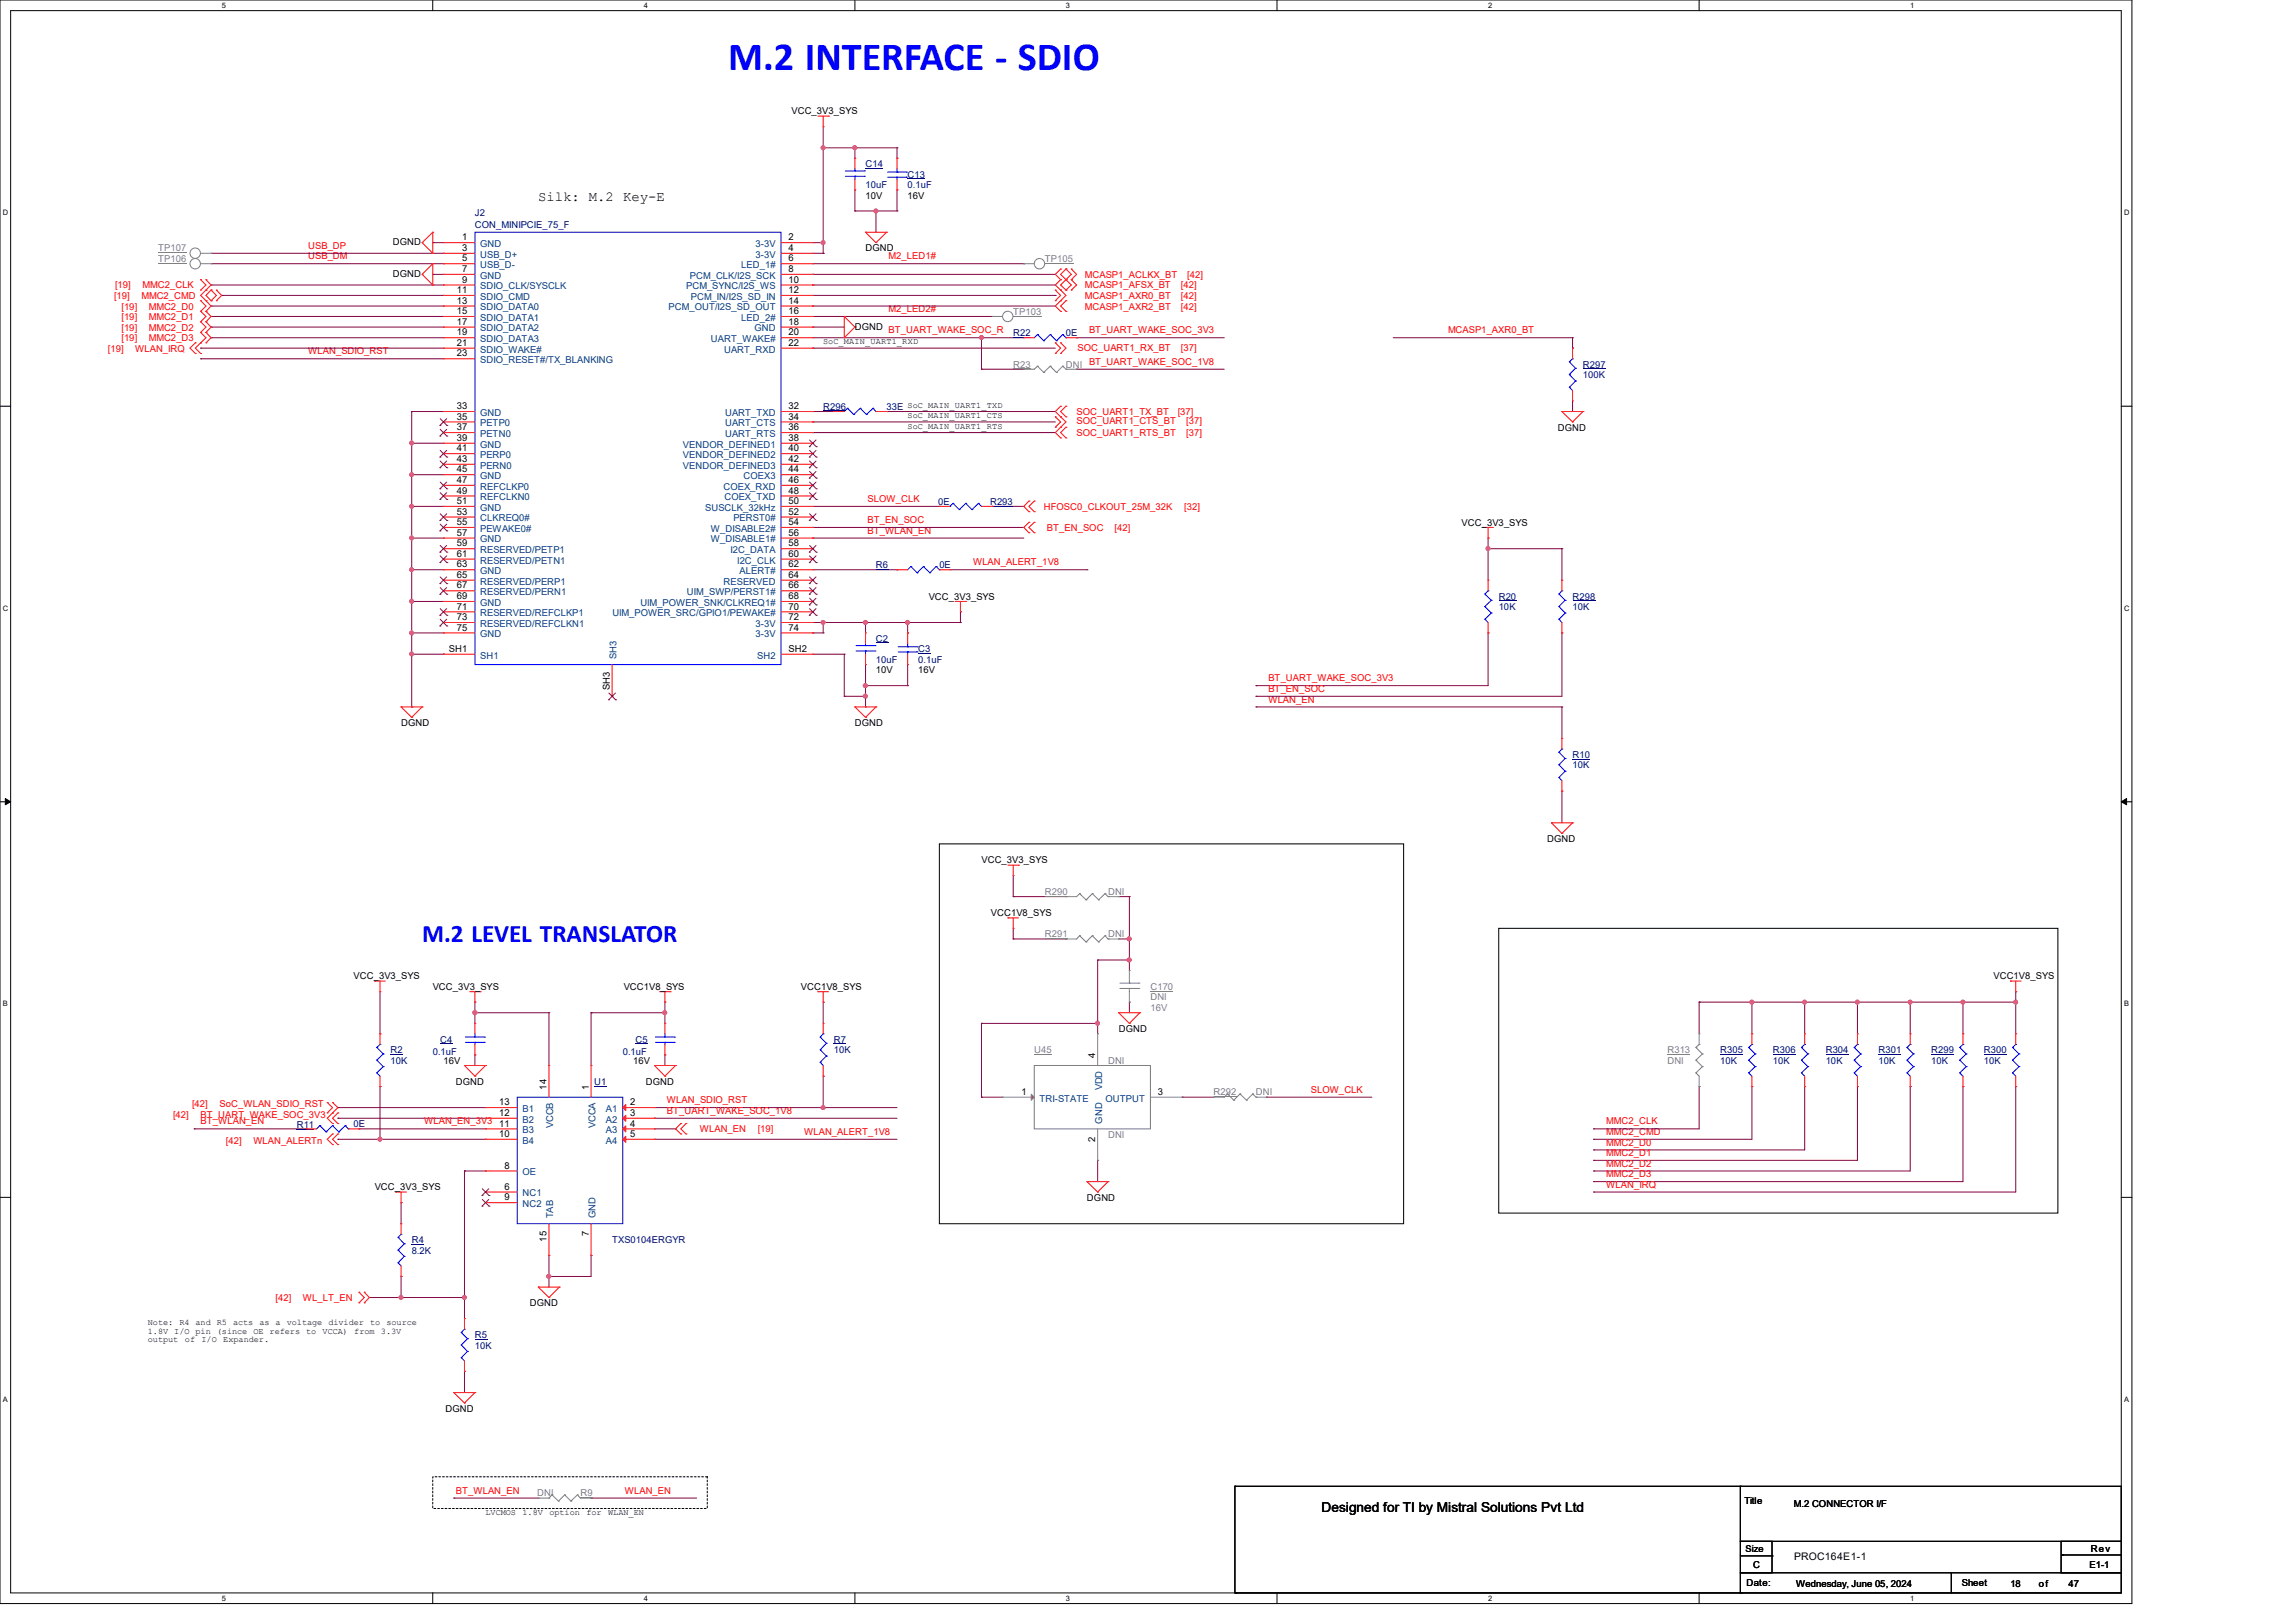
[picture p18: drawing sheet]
<svg xmlns="http://www.w3.org/2000/svg" width="420mm" height="297mm" viewBox="0 0 420 297" stroke-linecap="round" stroke-linejoin="round" font-family="sans-serif">
<defs><g id="words">
<text font-size="7.3" fill="#00f" x="133.2" y="12.8">M.2 INTERFACE - SDIO</text>
<text font-size="4.6" fill="#00f" x="77.2" y="172.4">M.2 LEVEL TRANSLATOR</text>
<g font-size="2.5">
<text x="98.5" y="36.8">Silk: M.2 Key-E</text>
<text x="241.7" y="276.8">Designed for TI by Mistral Solutions Pvt Ltd</text>
</g>
<text font-size="1.9" x="328.2" y="285.5">PROC164E1-1</text>
<g font-size="1.7">
<text x="144.8" y="20.9">VCC_3V3_SYS</text>
<text x="158.3" y="36.4">10V</text>
<text x="166" y="36.4">16V</text>
<text x="71.8" y="44.9">DGND</text>
<text x="84.5" y="44">1</text>
<text x="84.5" y="45.9">3</text>
<text x="84.5" y="47.8">5</text>
<text x="144.2" y="44">2</text>
<text x="144.2" y="45.9">4</text>
<text x="144.2" y="47.8">6</text>
<text x="158.3" y="46">DGND</text>
<text x="71.8" y="50.7">DGND</text>
<text x="83.6" y="53.6">11</text>
<text x="84.5" y="49.8">7</text>
<text x="84.5" y="51.7">9</text>
<text x="144.2" y="49.8">8</text>
<text x="144.2" y="51.7">10</text>
<text x="144.2" y="53.6">12</text>
<text x="83.6" y="55.6">13</text>
<text x="83.6" y="57.5">15</text>
<text x="83.6" y="59.4">17</text>
<text x="144.2" y="55.6">14</text>
<text x="144.2" y="57.5">16</text>
<text x="144.2" y="59.4">18</text>
<text x="83.6" y="61.4">19</text>
<text x="83.6" y="63.3">21</text>
<text x="83.6" y="65.2">23</text>
<text x="144.2" y="61.4">20</text>
<text x="144.2" y="63.3">22</text>
<text x="156.4" y="60.3">DGND</text>
<text x="83.6" y="74.9">33</text>
<text x="83.6" y="76.8">35</text>
<text x="144.2" y="74.9">32</text>
<text x="144.2" y="76.8">34</text>
<text x="83.6" y="78.7">37</text>
<text x="83.6" y="80.7">39</text>
<text x="83.6" y="82.6">41</text>
<text x="144.2" y="78.7">36</text>
<text x="144.2" y="80.7">38</text>
<text x="144.2" y="82.6">40</text>
<text x="284.9" y="78.8">DGND</text>
<text x="83.6" y="84.5">43</text>
<text x="83.6" y="86.4">45</text>
<text x="83.6" y="88.4">47</text>
<text x="144.2" y="84.5">42</text>
<text x="144.2" y="86.4">44</text>
<text x="144.2" y="88.4">46</text>
<text x="83.6" y="90.3">49</text>
<text x="83.6" y="92.2">51</text>
<text x="83.6" y="94.2">53</text>
<text x="144.2" y="90.3">48</text>
<text x="144.2" y="92.2">50</text>
<text x="144.2" y="94.2">52</text>
<text x="83.6" y="96.1">55</text>
<text x="83.6" y="98">57</text>
<text x="83.6" y="100">59</text>
<text x="83.6" y="101.9">61</text>
<text x="144.2" y="96.1">54</text>
<text x="144.2" y="98">56</text>
<text x="144.2" y="100">58</text>
<text x="144.2" y="101.9">60</text>
<text x="267.4" y="96.2">VCC_3V3_SYS</text>
<text x="83.6" y="103.8">63</text>
<text x="83.6" y="105.7">65</text>
<text x="83.6" y="107.7">67</text>
<text x="144.2" y="103.8">62</text>
<text x="144.2" y="105.7">64</text>
<text x="144.2" y="107.7">66</text>
<text x="83.6" y="109.6">69</text>
<text x="83.6" y="111.5">71</text>
<text x="83.6" y="113.5">73</text>
<text x="144.2" y="109.6">68</text>
<text x="144.2" y="111.5">70</text>
<text x="144.2" y="113.5">72</text>
<text x="169.9" y="109.7">VCC_3V3_SYS</text>
<text x="82.1" y="119.3">SH1</text>
<text x="83.6" y="115.4">75</text>
<text x="144.2" y="115.4">74</text>
<text x="144.2" y="119.3">SH2</text>
<text x="160.2" y="123.2">10V</text>
<text x="168" y="123.2">16V</text>
<text x="111.5" y="126.3" transform="rotate(-90 111.5 126.3)">SH3</text>
<text x="73.4" y="132.9">DGND</text>
<text x="156.4" y="132.9">DGND</text>
<text x="283" y="154.1">DGND</text>
<text x="179.5" y="158">VCC_3V3_SYS</text>
<text x="181.3" y="167.6">VCC1V8_SYS</text>
<text x="64.7" y="179.2">VCC_3V3_SYS</text>
<text x="364.6" y="179.2">VCC1V8_SYS</text>
<text x="79.2" y="181.1">VCC_3V3_SYS</text>
<text x="114.1" y="181.1">VCC1V8_SYS</text>
<text x="146.5" y="181.1">VCC1V8_SYS</text>
<text x="204.6" y="188.9">DGND</text>
<text x="81.1" y="194.6">16V</text>
<text x="115.8" y="194.6">16V</text>
<text x="200.4" y="193.6" transform="rotate(-90 200.4 193.6)">4</text>
<text x="83.4" y="198.5">DGND</text>
<text x="91.3" y="202.3">13</text>
<text x="100" y="199.4" transform="rotate(-90 100 199.4)">14</text>
<text x="107.7" y="199.4" transform="rotate(-90 107.7 199.4)">1</text>
<text x="115.3" y="202.3">2</text>
<text x="118.1" y="198.5">DGND</text>
<text x="186.9" y="200.4">1</text>
<text x="211.8" y="200.4">3</text>
<text x="91.3" y="208.1">10</text>
<text x="91.3" y="206.2">11</text>
<text x="91.3" y="204.2">12</text>
<text x="115.3" y="204.2">3</text>
<text x="115.3" y="206.2">4</text>
<text x="115.3" y="208.1">5</text>
<text x="200.4" y="208.9" transform="rotate(-90 200.4 208.9)">2</text>
<text x="92.3" y="213.9">8</text>
<text x="68.5" y="217.8">VCC_3V3_SYS</text>
<text x="92.3" y="219.7">9</text>
<text x="92.3" y="217.7">6</text>
<text x="198.8" y="219.7">DGND</text>
<text x="100" y="227.2" transform="rotate(-90 100 227.2)">15</text>
<text x="107.7" y="226.3" transform="rotate(-90 107.7 226.3)">7</text>
<text x="96.9" y="239.1">DGND</text>
<text x="81.5" y="258.4">DGND</text>
<text x="319.1" y="275.2">Title</text>
<text x="328.2" y="275.8">M.2 CONNECTOR I/F</text>
<text x="319.3" y="284">Size</text>
<text x="320.7" y="286.9">C</text>
<text x="382.2" y="286.9">E1-1</text>
<text x="382.4" y="284.1">Rev</text>
<text x="319.5" y="290.2">Date:</text>
<text x="328.6" y="290.4">Wednesday, June 05, 2024</text>
<text x="358.9" y="290.2">Sheet</text>
<text x="367.7" y="290.4">18</text>
<text x="373" y="290.4">of</text>
<text x="378.4" y="290.4">47</text>
</g>
<g font-size="1.7" fill="#000080">
<text x="158.3" y="30.6">C14</text>
<text x="158.3" y="34.5">10uF</text>
<text x="166" y="32.5">C13</text>
<text x="166" y="34.5">0.1uF</text>
<text x="86.9" y="39.5">J2</text>
<text x="86.9" y="41.8">CON_MINIPCIE_75_F</text>
<text x="185.3" y="61.5">R22</text>
<text x="195" y="61.5">0E</text>
<text x="289.6" y="67.3">R297</text>
<text x="289.6" y="69.2">100K</text>
<text x="150.6" y="75">R296</text>
<text x="162.2" y="75">33E SoC_MAIN_UART1_TXD</text>
<text x="171.6" y="92.4">0E</text>
<text x="181.1" y="92.4">R293</text>
<text x="160.2" y="103.9">R6</text>
<text x="171.8" y="103.9">0E</text>
<text x="274.1" y="109.7">R20</text>
<text x="274.1" y="111.7">10K</text>
<text x="287.6" y="109.7">R298</text>
<text x="287.6" y="111.7">10K</text>
<text x="160.2" y="117.4">C2</text>
<text x="168" y="119.4">C3</text>
<text x="160.2" y="121.3">10uF</text>
<text x="168" y="121.3">0.1uF</text>
<text x="287.6" y="138.7">R10</text>
<text x="287.6" y="140.6">10K</text>
<text x="80.5" y="190.8">C4</text>
<text x="116.2" y="190.8">C5</text>
<text x="152.5" y="190.8">R7</text>
<text x="71.5" y="192.7">R2</text>
<text x="71.5" y="194.6">10K</text>
<text x="79.2" y="193.1">0.1uF</text>
<text x="113.9" y="193.1">0.1uF</text>
<text x="152.5" y="192.7">10K</text>
<text x="314.7" y="192.7">R305</text>
<text x="314.7" y="194.6">10K</text>
<text x="324.3" y="192.7">R306</text>
<text x="324.3" y="194.6">10K</text>
<text x="334" y="192.7">R304</text>
<text x="334" y="194.6">10K</text>
<text x="343.6" y="192.7">R301</text>
<text x="343.6" y="194.6">10K</text>
<text x="353.3" y="192.7">R299</text>
<text x="353.3" y="194.6">10K</text>
<text x="362.9" y="192.7">R300</text>
<text x="362.9" y="194.6">10K</text>
<text x="108.7" y="198.5">U1</text>
<text x="54.3" y="206.5">R11</text>
<text x="64.7" y="206.2">0E</text>
<text x="75.3" y="227.5">R4</text>
<text x="112" y="227.5">TXS0104ERGYR</text>
<text x="75.3" y="229.4">8.2K</text>
<text x="86.9" y="244.8">R5</text>
<text x="86.9" y="246.8">10K</text>
</g>
<g font-size="1.7" fill="#808080">
<text x="29" y="46">TP107</text>
<text x="29" y="48">TP106</text>
<text x="191.1" y="48">TP105</text>
<text x="185.3" y="57.6">TP103</text>
<text x="185.3" y="67.3">R23</text>
<text x="195" y="67.3">DNI</text>
<text x="191.1" y="163.8">R290</text>
<text x="202.7" y="163.8">DNI</text>
<text x="191.1" y="171.5">R291</text>
<text x="202.7" y="171.5">DNI</text>
<text x="210.4" y="181.1">C170</text>
<text x="210.4" y="183.1">DNI</text>
<text x="210.4" y="185">16V</text>
<text x="189.2" y="192.7">U45</text>
<text x="202.7" y="194.6">DNI</text>
<text x="305" y="192.7">R313</text>
<text x="305" y="194.6">DNI</text>
<text x="222" y="200.4">R292</text>
<text x="229.7" y="200.4">DNI</text>
<text x="202.7" y="208.2">DNI</text>
<text x="98.3" y="273.8">DNI</text>
<text x="106.2" y="273.8">R9</text>
</g>
<g font-size="1.7" fill="#f00">
<text x="56.4" y="47.5">USB_DM</text>
<text x="56.4" y="45.5">USB_DP</text>
<text x="162.6" y="47.5">M2_LED1#</text>
<text x="21" y="52.8">[19]</text>
<text x="26.1" y="52.8">MMC2_CLK</text>
<text x="198.5" y="52.8">MCASP1_AFSX_BT</text>
<text x="198.5" y="50.8">MCASP1_ACLKX_BT</text>
<text x="216" y="52.8">[42]</text>
<text x="217.2" y="50.8">[42]</text>
<text x="20.9" y="54.7">[19]</text>
<text x="22.2" y="56.6">[19]</text>
<text x="22.2" y="58.6">[19]</text>
<text x="25.9" y="54.7">MMC2_CMD</text>
<text x="27.2" y="56.6">MMC2_D0</text>
<text x="27.2" y="58.6">MMC2_D1</text>
<text x="162.6" y="57.1">M2_LED2#</text>
<text x="198.5" y="54.7">MCASP1_AXR0_BT</text>
<text x="198.5" y="56.6">MCASP1_AXR2_BT</text>
<text x="216" y="54.7">[42]</text>
<text x="216" y="56.6">[42]</text>
<text x="19.7" y="64.3">[19]</text>
<text x="22.2" y="60.5">[19]</text>
<text x="22.2" y="62.4">[19]</text>
<text x="24.7" y="64.3">WLAN_IRQ</text>
<text x="27.2" y="60.5">MMC2_D2</text>
<text x="27.2" y="62.4">MMC2_D3</text>
<text x="56.4" y="64.9">WLAN_SDIO_RST</text>
<text x="162.6" y="61">BT_UART_WAKE_SOC_R</text>
<text x="197.1" y="64.2">SOC_UART1_RX_BT</text>
<text x="199.2" y="61">BT_UART_WAKE_SOC_3V3</text>
<text x="216" y="64.2">[37]</text>
<text x="264.9" y="61">MCASP1_AXR0_BT</text>
<text x="199.2" y="66.8">BT_UART_WAKE_SOC_1V8</text>
<text x="196.9" y="75.9">SOC_UART1_TX_BT</text>
<text x="196.9" y="77.7">SOC_UART1_CTS_BT</text>
<text x="215.4" y="75.9">[37]</text>
<text x="217" y="77.7">[37]</text>
<text x="196.9" y="79.8">SOC_UART1_RTS_BT</text>
<text x="217" y="79.8">[37]</text>
<text x="158.7" y="95.7">BT_EN_SOC</text>
<text x="158.7" y="91.9">SLOW_CLK</text>
<text x="190.9" y="93.3">HFOSC0_CLKOUT_25M_32K</text>
<text x="216.6" y="93.3">[32]</text>
<text x="158.7" y="97.7">BT_WLAN_EN</text>
<text x="191.5" y="97.2">BT_EN_SOC</text>
<text x="203.9" y="97.2">[42]</text>
<text x="178" y="103.5">WLAN_ALERT_1V8</text>
<text x="232" y="124.7">BT_UART_WAKE_SOC_3V3</text>
<text x="232" y="128.6">WLAN_EN</text>
<text x="232" y="126.6">BT_EN_SOC</text>
<text x="35.1" y="202.6">[42]</text>
<text x="40.2" y="202.6">SoC_WLAN_SDIO_RST</text>
<text x="122" y="201.9">WLAN_SDIO_RST</text>
<text x="122" y="203.8">BT_UART_WAKE_SOC_1V8</text>
<text x="239.8" y="200">SLOW_CLK</text>
<text x="31.7" y="204.5">[42]</text>
<text x="36.7" y="205.8">BT_WLAN_EN</text>
<text x="36.7" y="204.5">BT_UART_WAKE_SOC_3V3</text>
<text x="41.3" y="209.3">[42]</text>
<text x="46.4" y="209.3">WLAN_ALERTn</text>
<text x="77.6" y="205.8">WLAN_EN_3V3</text>
<text x="128" y="207.2">WLAN_EN</text>
<text x="138.6" y="207.2">[19]</text>
<text x="147.1" y="207.7">WLAN_ALERT_1V8</text>
<text x="293.8" y="207.7">MMC2_CMD</text>
<text x="293.8" y="205.8">MMC2_CLK</text>
<text x="293.8" y="209.6">MMC2_D0</text>
<text x="293.8" y="211.5">MMC2_D1</text>
<text x="293.8" y="213.5">MMC2_D2</text>
<text x="293.8" y="215.4">MMC2_D3</text>
<text x="293.8" y="217.3">WLAN_IRQ</text>
<text x="50.4" y="238.1">[42]</text>
<text x="55.4" y="238.1">WL_LT_EN</text>
<text x="83.4" y="273.3">BT_WLAN_EN</text>
<text x="114.3" y="273.3">WLAN_EN</text>
</g>
<g font-size="1.7" fill="#004080">
<text x="87.8" y="45.2">GND</text>
<text x="87.8" y="47.2">USB_D+</text>
<text x="138.2" y="45.2">3-3V</text>
<text x="138.2" y="47.2">3-3V</text>
<text x="87.8" y="49.1">USB_D-</text>
<text x="87.8" y="51">GND</text>
<text x="87.8" y="53">SDIO_CLK/SYSCLK</text>
<text x="125.5" y="53">PCM_SYNC/I2S_WS</text>
<text x="126.2" y="51">PCM_CLK/I2S_SCK</text>
<text x="135.6" y="49.1">LED_1#</text>
<text x="87.8" y="54.9">SDIO_CMD</text>
<text x="87.8" y="56.8">SDIO_DATA0</text>
<text x="87.8" y="58.7">SDIO_DATA1</text>
<text x="122.3" y="56.8">PCM_OUT/I2S_SD_OUT</text>
<text x="126.4" y="54.9">PCM_IN/I2S_SD_IN</text>
<text x="135.6" y="58.7">LED_2#</text>
<text x="87.8" y="60.7">SDIO_DATA2</text>
<text x="87.8" y="62.6">SDIO_DATA3</text>
<text x="87.8" y="64.5">SDIO_WAKE#</text>
<text x="130" y="62.6">UART_WAKE#</text>
<text x="132.5" y="64.5">UART_RXD</text>
<text x="138" y="60.7">GND</text>
<text x="87.8" y="66.5">SDIO_RESET#/TX_BLANKING</text>
<text x="87.8" y="76.1">GND</text>
<text x="132.6" y="76.1">UART_TXD</text>
<text x="87.8" y="78">PETP0</text>
<text x="87.8" y="80">PETN0</text>
<text x="87.8" y="81.9">GND</text>
<text x="87.8" y="83.8">PERP0</text>
<text x="124.9" y="81.9">VENDOR_DEFINED1</text>
<text x="124.9" y="83.8">VENDOR_DEFINED2</text>
<text x="132.6" y="78">UART_CTS</text>
<text x="132.6" y="80">UART_RTS</text>
<text x="87.8" y="85.8">PERN0</text>
<text x="87.8" y="87.7">GND</text>
<text x="87.8" y="89.6">REFCLKP0</text>
<text x="124.9" y="85.8">VENDOR_DEFINED3</text>
<text x="132.3" y="89.6">COEX_RXD</text>
<text x="136" y="87.7">COEX3</text>
<text x="87.8" y="91.6">REFCLKN0</text>
<text x="87.8" y="93.5">GND</text>
<text x="87.8" y="95.4">CLKREQ0#</text>
<text x="129" y="93.5">SUSCLK_32kHz</text>
<text x="132.5" y="91.6">COEX_TXD</text>
<text x="134.2" y="95.4">PERST0#</text>
<text x="87.8" y="97.3">PEWAKE0#</text>
<text x="87.8" y="99.3">GND</text>
<text x="87.8" y="101.2">RESERVED/PETP1</text>
<text x="130" y="97.3">W_DISABLE2#</text>
<text x="130" y="99.3">W_DISABLE1#</text>
<text x="133.6" y="101.2">I2C_DATA</text>
<text x="87.8" y="103.1">RESERVED/PETN1</text>
<text x="87.8" y="105.1">GND</text>
<text x="87.8" y="107">RESERVED/PERP1</text>
<text x="132.4" y="107">RESERVED</text>
<text x="134.9" y="103.1">I2C_CLK</text>
<text x="135.3" y="105.1">ALERT#</text>
<text x="87.8" y="108.9">RESERVED/PERN1</text>
<text x="87.8" y="110.9">GND</text>
<text x="87.8" y="112.8">RESERVED/REFCLKP1</text>
<text x="112" y="112.8">UIM_POWER_SRC/GPIO1/PEWAKE#</text>
<text x="117.1" y="110.9">UIM_POWER_SNK/CLKREQ1#</text>
<text x="125.6" y="108.9">UIM_SWP/PERST1#</text>
<text x="87.8" y="114.7">RESERVED/REFCLKN1</text>
<text x="87.8" y="116.6">GND</text>
<text x="138.2" y="114.7">3-3V</text>
<text x="138.2" y="116.6">3-3V</text>
<text x="87.8" y="120.5">SH1</text>
<text x="112.8" y="120.6" transform="rotate(-90 112.8 120.6)">SH3</text>
<text x="138.5" y="120.5">SH2</text>
<text x="95.6" y="203.5">B1</text>
<text x="110.8" y="203.5">A1</text>
<text x="190.2" y="201.6">TRI-STATE</text>
<text x="201.6" y="199.6" transform="rotate(-90 201.6 199.6)">VDD</text>
<text x="202.2" y="201.6">OUTPUT</text>
<text x="95.6" y="209.3">B4</text>
<text x="95.6" y="207.4">B3</text>
<text x="95.6" y="205.4">B2</text>
<text x="101.2" y="206.5" transform="rotate(-90 101.2 206.5)">VCCB</text>
<text x="108.9" y="206.5" transform="rotate(-90 108.9 206.5)">VCCA</text>
<text x="110.8" y="205.4">A2</text>
<text x="110.8" y="207.4">A3</text>
<text x="110.8" y="209.3">A4</text>
<text x="201.6" y="205.6" transform="rotate(-90 201.6 205.6)">GND</text>
<text x="95.6" y="215.1">OE</text>
<text x="95.6" y="220.9">NC2</text>
<text x="95.6" y="218.9">NC1</text>
<text x="101.2" y="223" transform="rotate(-90 101.2 223)">TAB</text>
<text x="108.9" y="223" transform="rotate(-90 108.9 223)">GND</text>
</g>
<g font-size="1.6">
<text x="150.6" y="63">SoC_MAIN_UART1_RXD</text>
<text x="166" y="76.5">SoC_MAIN_UART1_CTS</text>
<text x="166" y="78.4">SoC_MAIN_UART1_RTS</text>
<text x="27.1" y="242.5">Note: R4</text>
<text x="27.1" y="244.1">1.8V</text>
<text x="27.1" y="245.7">output</text>
<text x="31.9" y="244.1">I/O pin (since OE</text>
<text x="33.8" y="245.7">of</text>
<text x="35.8" y="242.5">and R5 acts as</text>
<text x="36.9" y="245.7">I/O</text>
<text x="40.9" y="245.7">Expander.</text>
<text x="49.3" y="244.1">refers to</text>
<text x="50.4" y="242.5">a voltage</text>
<text x="59" y="244.1">VCCA)</text>
<text x="60.1" y="242.5">divider to</text>
<text x="64.8" y="244.1">from</text>
<text x="69.7" y="244.1">3.3V</text>
<text x="70.7" y="242.5">source</text>
<text x="88.8" y="277.3">LVCMOS</text>
<text x="95.6" y="277.3">1.8V</text>
<text x="100.5" y="277.3">option</text>
<text x="107.3" y="277.3">for</text>
<text x="111.2" y="277.3">WLAN_EN</text>
</g>
<g font-size="1.4">
<text x="40.6" y="1.4">5</text>
<text x="117.8" y="1.4">4</text>
<text x="195" y="1.4">3</text>
<text x="272.2" y="1.4">2</text>
<text x="349.4" y="1.4">1</text>
<text x=".5" y="39.4">D</text>
<text x="388.5" y="39.4">D</text>
<text x=".5" y="111.8">C</text>
<text x="388.5" y="111.8">C</text>
<text x=".5" y="184.2">B</text>
<text x="388.5" y="184.2">B</text>
<text x=".5" y="256.5">A</text>
<text x="388.5" y="256.5">A</text>
<text x="40.6" y="292.9">5</text>
<text x="117.8" y="292.9">4</text>
<text x="195" y="292.9">3</text>
<text x="272.2" y="292.9">2</text>
<text x="349.4" y="292.9">1</text>
</g>
</g></defs>
<path d="M0 0h390v293.5h-390zM1.9 1.9h386.1v289.6h-386.1z" fill="none" stroke="#000" stroke-width=".18"/>
<g fill="#fff">
<path d="M40.6 .2h.7v1.5h-.7z"/>
<path d="M40.6 291.7h.7v1.5h-.7z"/>
</g>
<path d="M79.2 0v1.9M79.2 291.5v2" fill="none" stroke="#000" stroke-width=".18"/>
<g fill="#fff">
<path d="M117.8 .2h.7v1.5h-.7z"/>
<path d="M117.8 291.7h.7v1.5h-.7z"/>
</g>
<path d="M156.4 0v1.9M156.4 291.5v2" fill="none" stroke="#000" stroke-width=".18"/>
<g fill="#fff">
<path d="M195 .2h.7v1.5h-.7z"/>
<path d="M195 291.7h.7v1.5h-.7z"/>
</g>
<path d="M233.6 0v1.9M233.6 291.5v2" fill="none" stroke="#000" stroke-width=".18"/>
<g fill="#fff">
<path d="M272.2 .2h.8v1.5h-.8z"/>
<path d="M272.2 291.7h.8v1.5h-.8z"/>
</g>
<path d="M310.8 0v1.9M310.8 291.5v2" fill="none" stroke="#000" stroke-width=".18"/>
<g fill="#fff">
<path d="M349.4 .2h.8v1.5h-.8z"/>
<path d="M349.4 291.7h.8v1.5h-.8z"/>
<path d="M.5 38.1h1v1.6h-1z"/>
<path d="M388.5 38.1h1v1.6h-1z"/>
<path d="M.5 110.5h1v1.6h-1z"/>
<path d="M388.5 110.5h1v1.6h-1z"/>
</g>
<path d="M0 74.3h1.9M388 74.3h2" fill="none" stroke="#000" stroke-width=".18"/>
<g fill="#fff">
<path d="M.5 182.9h.9v1.5h-.9z"/>
<path d="M388.5 182.9h.9v1.5h-.9z"/>
</g>
<path d="M0 146.7h1.9M388 146.7h2" fill="none" stroke="#000" stroke-width=".18"/>
<path d="M1 146.1l.9 .6-.9 .6zM388 146.7l1-.6v1.2z" fill="#000" stroke="#000" stroke-width=".18"/>
<g fill="#fff">
<path d="M.5 255.3h.9v1.5h-.9z"/>
<path d="M388.5 255.3h.9v1.5h-.9z"/>
</g>
<g fill="none" stroke="#000" stroke-width=".18">
<path d="M171.8 154.4h85v69.5h-85zM274.2 169.9h102.2v52.1h-102.2zM0 219.1h1.9M388 219.1h2M225.9 272h.1M225.9 272h92.6M225.9 272v19.5M318.3 272h69.7v10.1h-69.7zM225.9 291.5h.1M226.1 291.5h.1M226.1 291.5h92.6M318.3 282.1h5.8v5.7h-5.8z"/>
<path d="M318.3 287.8h38.7v3.7h-38.7zM318.3 284.7h5.8M324.1 284.7h.1M357 287.8h31v3.7h-31zM377 282.1h11v5.7h-11zM377.2 284.6h.1M377.2 284.6h10.8"/>
</g>
<path d="M79.2 270.3h50.2v5.8h-50.2z" fill="none" stroke="#000" stroke-width=".18" stroke-dasharray=".3"/>
<g fill="none" stroke="#800040" stroke-width=".18">
<path d="M150.6 27.1h.1M150.6 23.2v23.2M150.6 27.1h13.5M156.4 27.1h.1M156.4 38.6h.1M156.4 27.1v1.9M156.4 34.8v3.8M156.4 38.6h7.7M160.2 38.6h.1M160.2 38.6v3.9M164.1 29h.1M164.1 27.1h.1"/>
<path d="M164.1 34.8h.1M164.1 38.6h.1M164.1 27.1v1.9M164.1 34.8v3.8M38.6 52.2h.1M38.6 56h.1M38.6 57.9h.1M38.6 59.9h.1M38.6 59.9h42.5M38.6 52.2h42.5M38.6 56h42.5M38.6 57.9h42.5"/>
<path d="M38.6 48.3h42.5M38.6 46.4h42.5M40.6 54.1h.1M40.6 54.1h40.5M79.2 44.4h.1M79.2 50.2h.1M79.2 44.4h1.9M79.2 50.2h1.9M81.1 48.3h.1M81.1 46.4h.1M148.7 59.9h.1M148.7 52.2h.1"/>
<path d="M148.7 50.2h.1M148.7 56h.1M148.7 44.4h1.9M148.7 50.2h44.3M148.7 59.9h5.7M148.7 52.2h44.3M148.7 56h44.3M148.7 57.9h32.8M148.7 54.1h44.3M148.7 48.3h38.6M148.7 46.4h1.9M150.6 44.4h.1"/>
<path d="M150.6 46.4h.1M181.5 57.9h.1M187.3 48.3h.1M193 54.1h.1M36.7 65.7h.1M36.7 63.7h.1M36.7 65.7h44.4M36.7 63.7h44.4M38.6 61.8h.1M38.6 61.8h42.5M75.3 75.3h.1M75.3 75.3v54.1"/>
<path d="M75.3 75.3h5.8M148.7 75.3h.1M148.7 63.7h.1M148.7 77.2h.1M148.7 79.2h.1M148.7 75.3h3.8M148.7 61.8h38.6M148.7 63.7h44.3M148.7 77.2h44.3M148.7 79.2h44.3M162.2 75.3h.1M162.2 75.3h30.8"/>
<path d="M179.5 61.8h.1M179.5 67.6h.1M179.5 61.8v5.8M179.5 67.6h7.8M196.9 61.8h.1M196.9 67.6h.1M196.9 61.8h27M196.9 67.6h27M254.8 61.8h32.9M287.7 75.3h.1M287.7 61.8h.1M287.7 63.7h.1"/>
<path d="M287.7 61.8v1.9M287.7 73.4v1.9M75.3 81.1h.1M75.3 86.9h.1M75.3 92.7h.1M75.3 98.5h.1M75.3 81.1h5.8M75.3 86.9h5.8M75.3 98.5h5.8M75.3 92.7h5.8M148.7 98.5h.1M148.7 96.5h.1"/>
<path d="M148.7 98.5h38.6M148.7 92.7h23.1M148.7 96.5h38.6M171.8 92.7h.1M181.5 92.7h.1M181.5 92.7h5.8M272.2 98.5h.1M272.2 98.5v7.7M75.3 104.3h.1M75.3 110.1h.1M75.3 115.8h.1M75.3 119.7h.1"/>
<path d="M75.3 104.3h5.8M75.3 110.1h5.8M75.3 115.8h5.8M75.3 119.7h5.8M81.1 119.7h.1M148.7 115.8h.1M148.7 104.3h15.4M148.7 115.8h1.9M148.7 113.9h27M148.7 119.7h5.7M150.6 113.9h.1M150.6 115.8h.1"/>
<path d="M150.6 113.9v1.9M154.4 119.7h.1M154.4 119.7v7.7M158.3 113.9h.1M158.3 113.9v1.9M164.1 104.3h.1M166 115.8h.1M166 113.9h.1M166 113.9v1.9M173.7 104.3h25.1M175.7 112h.1M175.7 113.9h.1"/>
<path d="M175.7 112v1.9M198.8 104.3h.1M272.2 115.8h.1M272.2 100.4h.1M272.2 115.8v9.7h-42.5M272.2 100.4h13.5M285.7 115.8h.1M285.7 100.4h.1M285.7 115.8v11.6h-56M285.7 100.4v5.8M75.3 129.4h.1M154.4 127.4h.1"/>
<path d="M154.4 127.4h3.9M158.3 125.5h.1M158.3 127.4h.1M158.3 129.4h.1M158.3 125.5h7.7M158.3 121.6v7.8M166 125.5h.1M166 121.6v3.9M229.7 125.5h.1M229.7 129.4h.1M229.7 127.4h.1M229.7 129.4h56"/>
<path d="M285.7 129.4h.1M285.7 129.4v5.7M285.7 144.8h.1M285.7 144.8v5.8M185.3 164.1h.1M185.3 171.8h.1M185.3 160.2v3.9M185.3 169.9v1.9M185.3 164.1h9.7M185.3 171.8h9.7M195 164.1h.1M195 171.8h.1"/>
<path d="M200.8 175.7h.1M200.8 175.7v13.5M200.8 175.7h5.8M204.6 164.1h2M204.6 171.8h2M206.6 175.7h.1M206.6 171.8h.1M206.6 164.1h.1M206.6 164.1v13.5M69.5 189.2h.1M69.5 198.8h.1M69.5 181.5v7.7"/>
<path d="M69.5 198.8v9.7M86.9 183.4h.1M86.9 185.3h.1M86.9 193h.1M86.9 185.3h13.5M86.9 183.4v3.9M86.9 193v2M100.4 185.3h.1M100.4 185.3v9.7M108.1 185.3h.1M108.1 185.3h13.5M108.1 185.3v9.7"/>
<path d="M121.6 193h.1M121.6 185.3h.1M121.6 183.4h.1M121.6 183.4v3.9M121.6 193v2M150.6 183.4h.1M150.6 196.9h.1M150.6 183.4v3.9M150.6 196.9v5.8M179.5 187.3h.1M179.5 187.3v13.5M179.5 187.3h21.3"/>
<path d="M200.8 187.3h.1M206.6 183.4h.1M206.6 183.4v1.9M310.8 183.4h.1M310.8 198.8h.1M310.8 198.8v7.8h-19.3M310.8 183.4v5.8M310.8 183.4h57.9M320.5 183.4h.1M320.5 198.8h.1M320.5 198.8v9.7h-29M320.5 183.4v5.8"/>
<path d="M330.1 183.4h.1M330.1 198.8h.1M330.1 198.8v11.6h-38.6M330.1 183.4v5.8M339.8 183.4h.1M339.8 198.8h.1M339.8 198.8v13.5h-48.3M339.8 183.4v5.8M349.4 183.4h.1M349.4 198.8h.1M349.4 198.8v15.5h-57.9M349.4 183.4v5.8"/>
<path d="M359.1 183.4h.1M359.1 198.8h.1M359.1 198.8v17.4h-67.6M359.1 183.4v5.8M368.7 183.4h.1M368.7 198.8h.1M368.7 181.5h.1M368.7 198.8v19.3h-77.2M368.7 181.5v7.7M35.5 206.6h.1M35.5 206.6h20.5M61.8 202.7h.1"/>
<path d="M61.8 204.6h.1M61.8 208.5h.1M61.8 208.5h27M61.8 202.7h27M61.8 204.6h27M65.7 206.6h.1M65.7 206.6h23.1M85 214.3h.1M85 214.3h3.8M85 214.3v27M88.8 208.5h.1M119.7 204.6h.1"/>
<path d="M119.7 208.5h.1M119.7 208.5h44.4M119.7 206.6h3.9M119.7 202.7h44.4M119.7 204.6h44.4M123.6 206.6h.1M150.6 202.7h.1M179.5 200.8h.1M179.5 200.8h3.9M200.8 212.3h.1M200.8 212.3v3.9M216.2 200.8h.1"/>
<path d="M216.2 200.8h5.8M231.6 200.8h.1M231.6 200.8h19.4M291.5 208.5h.1M291.5 206.6h.1M291.5 210.4h.1M291.5 212.3h.1M291.5 214.3h.1M291.5 216.2h.1M291.5 218.1h.1M67.6 237.4h.1M67.6 237.4h17.4"/>
<path d="M73.4 233.6h.1M73.4 220.1h.1M73.4 220.1v3.8M73.4 233.6v3.8M85 237.4h.1M100.4 229.7h.1M100.4 233.6h.1M100.4 229.7v5.8M108.1 229.7h.1M108.1 229.7v3.9h-7.7M85 251h.1M85 251v3.8"/>
<path d="M83 274.2h.1M83 274.2h15.5M108.1 274.2h.1M108.1 274.2h19.3"/>
</g>
<g fill="#f0f" stroke="#f0f" stroke-width=".18">
<circle cx="200.8" cy="187.2" r=".36"/>
<circle cx="206.6" cy="171.8" r=".37"/>
<circle cx="121.6" cy="185.3" r=".36"/>
<circle cx="86.9" cy="185.3" r=".37"/>
<circle cx="368.7" cy="183.4" r=".36"/>
<circle cx="359" cy="183.4" r=".36"/>
<circle cx="349.4" cy="183.4" r=".36"/>
<circle cx="339.7" cy="183.4" r=".36"/>
<circle cx="330.1" cy="183.4" r=".36"/>
<circle cx="320.4" cy="183.4" r=".36"/>
<circle cx="75.3" cy="81.1" r=".36"/>
<circle cx="75.3" cy="86.9" r=".36"/>
<circle cx="75.3" cy="104.2" r=".36"/>
<circle cx="75.3" cy="115.8" r=".36"/>
<circle cx="75.3" cy="110" r=".36"/>
<circle cx="75.3" cy="119.7" r=".36"/>
<circle cx="75.3" cy="92.6" r=".36"/>
<circle cx="75.3" cy="98.4" r=".36"/>
<circle cx="150.6" cy="27" r=".36"/>
<circle cx="150.6" cy="44.4" r=".36"/>
<circle cx="156.4" cy="27" r=".36"/>
<circle cx="160.2" cy="38.6" r=".36"/>
<circle cx="84.9" cy="237.4" r=".36"/>
<circle cx="158.3" cy="113.9" r=".37"/>
<circle cx="158.3" cy="125.5" r=".37"/>
<circle cx="166" cy="113.9" r=".36"/>
<circle cx="150.6" cy="113.9" r=".36"/>
<circle cx="158.3" cy="127.4" r=".37"/>
<circle cx="206.6" cy="175.7" r=".37"/>
<circle cx="150.6" cy="202.7" r=".36"/>
<circle cx="73.3" cy="237.4" r=".36"/>
<circle cx="179.5" cy="61.8" r=".36"/>
<circle cx="100.4" cy="233.6" r=".37"/>
<circle cx="272.2" cy="100.4" r=".36"/>
<circle cx="69.5" cy="208.5" r=".36"/>
</g>
<g fill="none" stroke="#f00" stroke-width=".18">
<path d="M149.6 21.3h2M150.6 23.2h.1M150.6 21.3v1.9M151.6 21.3h.1M156.4 29h.1M156.4 34.8h.1M156.4 29v1.9M156.4 32.9v1.9M164.1 34.8h.1M164.1 29h.1M164.1 29v1.9M164.1 32.9v1.9"/>
<path d="M36.7 57h.1M36.7 55h.1M36.7 58.9h.1M36.7 53.1h.1M36.7 51.2h.1M36.7 51.2l1 1-1 .9M36.7 55l1 1-1 1M36.7 57l1 .9-1 1M36.7 58.9l1 1-1 .9M37.7 53.1h.1M37.7 55h.1M37.7 57h.1"/>
<path d="M37.7 58.9h.1M37.7 51.2h.1M37.7 51.2l.9 1-1.9 1.9 1 .9M37.7 55l.9 1-.9 1M37.7 57l.9 .9-.9 1M37.7 58.9l.9 1-.9 .9M38.6 55h.1M38.6 53.1h.1M38.6 53.1l1 1-1 .9M38.6 53.1l-.9 1 .9 .9M39.6 53.1h.1M39.6 55h.1"/>
<path d="M39.6 53.1l1 1-1 .9M77.2 44.4h.1M77.2 50.2h.1M77.2 44.4l2 2M77.2 50.2l2 2M79.2 42.5h.1M79.2 46.4h.1M79.2 48.3h.1M79.2 52.2h.1M79.2 42.5v3.9M79.2 48.3v3.9M79.2 42.5l-2 1.9"/>
<path d="M79.2 48.3l-2 1.9M154.4 57.9h.1M154.4 57.9v3.9M154.4 57.9l2 2M156.4 59.9h.1M156.4 59.9l-2 1.9M158.3 42.5h.1M158.3 42.5h3.9M158.3 42.5l1.9 1.9M160.2 44.4h.1M162.2 42.5h.1M162.2 42.5l-2 1.9"/>
<path d="M193 53.1h.1M193 55h.1M193 53.1l1 1-1 .9M194 51.2h.1M194 53.1h.1M194 49.2h.1M194 55h.1M194 57h.1M194 51.2l-1 1 1 .9M194 49.2l-1 1 1 1M194 53.1l1 1-2 1.9 1 1M195 53.1h.1"/>
<path d="M195 51.2h.1M195 49.2h.1M195 55h.1M195 57h.1M195 49.2l1 1-2 2 1 .9M195 49.2l-1 1 2 2-1 .9M195 55l-1 1 1 1M196 51.2h.1M196 53.1h.1M196 49.2h.1M196 51.2l.9 1-.9 .9M196 49.2l.9 1-.9 1"/>
<path d="M35.7 62.7h.1M35.7 64.7h.1M35.7 62.7l-.9 1 .9 1M36.7 60.8h.1M36.7 62.7h.1M36.7 64.7h.1M36.7 60.8l1 1-1 .9M36.7 62.7l-1 1 1 1M37.7 60.8h.1M37.7 62.7h.1M37.7 60.8l.9 1-.9 .9M152.5 75.3h.1"/>
<path d="M152.5 75.3h1.9M154.4 61.8h.1M160.2 75.3h2M162.2 75.3h.1M193 62.7h.1M193 64.7h.1M193 76.3h.1M193 78.2h.1M193 62.7l1 1-1 1M193 76.3l1 .9-1 1M194 76.3h.1M194 74.3h.1"/>
<path d="M194 62.7h.1M194 64.7h.1M194 78.2h.1M194 74.3l-1 1 1 1M194 62.7l1 1-1 1M194 76.3l1 .9-2 2 1 .9M195 74.3h.1M195 76.3h.1M195 78.2h.1M195 74.3l-1 1 1 1M195 78.2l-1 1 1 .9M285.7 75.3h.1"/>
<path d="M285.7 75.3h3.9M285.7 75.3l2 1.9M287.7 77.2h.1M289.6 75.3h.1M289.6 75.3l-1.9 1.9M171.8 92.7h.1M171.8 92.7h1.9M179.5 92.7h2M181.5 92.7h.1M188.2 97.5h.1M188.2 95.6h.1M188.2 93.6h.1"/>
<path d="M188.2 91.7h.1M188.2 95.6l-.9 .9 .9 1M188.2 91.7l-.9 1 .9 .9M189.2 95.6h.1M189.2 97.5h.1M189.2 91.7h.1M189.2 93.6h.1M189.2 95.6l-1 .9 1 1M189.2 91.7l-1 1 1 .9M194 80.1h.1M195 80.1h.1M271.2 96.5h.1"/>
<path d="M271.2 96.5h2M272.2 98.5h.1M272.2 96.5v2M158.3 115.8h.1M158.3 115.8v2M158.3 119.7v1.9M166 115.8h.1M166 115.8v2M166 119.7v1.9M174.7 110.1h2M175.7 112h.1M175.7 110.1v1.9"/>
<path d="M176.7 110.1h.1M73.4 129.4h.1M73.4 129.4h3.8M73.4 129.4l1.9 1.9M75.3 131.3h.1M77.2 129.4h.1M77.2 129.4l-1.9 1.9M156.4 129.4h.1M156.4 129.4h3.8M156.4 129.4l1.9 1.9M158.3 131.3h.1M158.3 121.6h.1"/>
<path d="M160.2 129.4h.1M160.2 129.4l-1.9 1.9M166 121.6h.1M184.4 158.3h1.9M185.3 158.3v1.9M186.3 158.3h.1M283.8 150.6h.1M283.8 150.6h3.9M283.8 150.6l1.9 1.9M285.7 152.5h.1M287.7 150.6h.1M287.7 150.6l-2 1.9"/>
<path d="M68.5 179.5h.1M68.5 179.5h2M69.5 179.5v2M184.4 168h.1M184.4 168h1.9M185.3 160.2h.1M185.3 169.9h.1M185.3 168v1.9M367.7 179.5h.1M367.7 179.5h2M368.7 179.5v2M69.5 181.5h.1"/>
<path d="M69.5 198.8h.1M69.5 189.2h.1M69.5 189.2v1.9M69.5 196.9v1.9M85 195h.1M85 195h3.8M85 195l1.9 1.9M85.9 181.5h1.9M86.9 196.9h.1M86.9 183.4h.1M86.9 193h.1M86.9 187.3h.1"/>
<path d="M86.9 181.5v1.9M86.9 187.3v1.9M86.9 191.1v1.9M87.8 181.5h.1M88.8 195h.1M88.8 195l-1.9 1.9M119.7 195h.1M119.7 195h3.9M119.7 195l1.9 1.9M120.6 181.5h2M121.6 196.9h.1M121.6 183.4h.1"/>
<path d="M121.6 181.5v1.9M122.6 181.5h.1M123.6 195h.1M123.6 195l-2 1.9M149.6 181.5h.1M149.6 181.5h2M150.6 183.4h.1M150.6 196.9h.1M150.6 187.3h.1M150.6 181.5v1.9M150.6 187.3v1.9M150.6 195v1.9"/>
<path d="M204.6 185.3h.1M204.6 185.3h3.9M204.6 185.3l2 2M206.6 187.3h.1M208.5 185.3h.1M208.5 185.3l-1.9 2M330.1 198.8h.1M330.1 189.2h.1M330.1 189.2v1.9M330.1 196.9v1.9M368.7 181.5h.1M368.7 198.8h.1"/>
<path d="M368.7 189.2h.1M368.7 189.2v1.9M368.7 196.9v1.9M59.9 203.7h.1M59.9 201.8h.1M59.9 201.8l.9 .9-.9 1M60.8 201.8h.1M60.8 203.7h.1M60.8 205.6h.1M60.8 207.5h.1M60.8 209.5h.1M60.8 201.8l1 .9-1.9 1.9 .9 1"/>
<path d="M60.8 207.5l-.9 1 .9 1M61.8 203.7h.1M61.8 205.6h.1M61.8 207.5h.1M61.8 209.5h.1M61.8 203.7l-1 .9 1 1M61.8 207.5l-1 1 1 1M72.4 218.1h.1M72.4 218.1h1.9M73.4 218.1v2M124.5 205.6h.1M124.5 207.5h.1"/>
<path d="M124.5 205.6l-.9 1 .9 .9M125.5 207.5h.1M125.5 205.6h.1M125.5 205.6l-1 1 1 .9M198.8 216.2h.1M198.8 216.2h3.9M198.8 216.2l2 1.9M200.8 218.1h.1M202.7 216.2h.1M202.7 216.2l-1.9 1.9M65.7 238.4h.1M65.7 236.5h.1"/>
<path d="M65.7 236.5l.9 .9-.9 1M66.6 236.5h.1M66.6 238.4h.1M66.6 236.5l1 .9-1 1M73.4 220.1h.1M98.5 235.5h.1M98.5 235.5h3.8M98.5 235.5l1.9 1.9M100.4 237.4h.1M102.3 235.5h.1M102.3 235.5l-1.9 1.9M83 254.8h.1"/>
<path d="M83 254.8h3.9M83 254.8l2 2M85 256.8h.1M85 251h.1M85 241.3h.1M85 241.3v1.9M85 249v2M86.9 254.8h.1M86.9 254.8l-1.9 2"/>
</g>
<g fill="none" stroke="#00f" stroke-width=".18">
<path d="M154.6 32.3h3.5M154.6 31.3h3.5M156.4 31.3h.1M156.4 32.3h.1M156.4 30.9v.4M156.4 32.3v.6M158.1 32.3h.1M158.1 31.3h.1M162.3 31.5h3.5M162.3 32.4h3.5M164.1 32.4h.1M164.1 31.5h.1"/>
<path d="M164.1 30.9v.6M164.1 32.4v.5M165.8 31.5h.1M165.8 32.4h.1M155 74.7h.1M155 74.7l-.6 .6M155 74.7l1.2 1.2M156.2 75.9h.1M157.4 74.7h.1M157.4 74.7l-1.2 1.2M157.4 74.7l1.1 1.2M158.5 75.9h.1"/>
<path d="M159.7 74.7h.1M159.7 74.7l-1.2 1.2M159.7 74.7l.5 .6M160.2 75.3h.1M173.7 92.7h.1M174.3 92.1h.1M174.3 92.1l1.2 1.2M174.3 92.1l-.6 .6M175.5 93.3h.1M176.7 92.1h.1M176.7 92.1l1.1 1.2M176.7 92.1l-1.2 1.2"/>
<path d="M177.8 93.3h.1M179 92.1h.1M179 92.1l.5 .6M179 92.1l-1.2 1.2M156.6 119.1h3.5M156.6 118.2h3.5M158.3 118.2h.1M158.3 119.1h.1M158.3 117.8v.4M158.3 119.1v.6M160.1 119.1h.1M160.1 118.2h.1"/>
<path d="M164.3 118.4h3.5M164.3 119.3h3.5M166 119.3h.1M166 118.4h.1M166 117.8v.6M166 119.3v.4M167.8 118.4h.1M167.8 119.3h.1M68.9 196.3h.1M68.9 194h.1M68.9 191.7h.1M68.9 196.3l.6 .6"/>
<path d="M68.9 194l1.2 1.2M68.9 191.7l1.2 1.2M69.5 191.1h.1M69.5 191.1l-.6 .6M70.1 195.2h.1M70.1 192.9h.1M70.1 195.2l-1.2 1.1M70.1 192.9l-1.2 1.1M85.1 189.8h3.5M85.1 190.8h3.5M86.9 190.8h.1M86.9 189.8h.1"/>
<path d="M86.9 189.2v.6M86.9 190.8v.3M88.6 189.8h.1M88.6 190.8h.1M150 194.4h.1M150 192.1h.1M150 189.8h.1M150 194.4l.6 .6M150 192.1l1.2 1.2M150 189.8l1.2 1.1M150.6 189.2h.1M150.6 189.2l-.6 .6"/>
<path d="M151.2 193.3h.1M151.2 190.9h.1M151.2 193.3l-1.2 1.1M151.2 190.9l-1.2 1.2M329.5 196.3h.1M329.5 194h.1M329.5 191.7h.1M329.5 196.3l.6 .6M329.5 194l1.2 1.2M329.5 191.7l1.2 1.2M330.1 191.1h.1M330.1 191.1l-.6 .6"/>
<path d="M330.7 195.2h.1M330.7 192.9h.1M330.7 195.2l-1.2 1.1M330.7 192.9l-1.2 1.1M368.1 196.3h.1M368.1 194h.1M368.1 191.7h.1M368.1 196.3l.6 .6M368.1 194l1.2 1.2M368.1 191.7l1.2 1.2M368.7 191.1h.1M368.7 191.1l-.6 .6"/>
<path d="M369.3 195.2h.1M369.3 192.9h.1M369.3 195.2l-1.2 1.1M369.3 192.9l-1.2 1.1M84.4 248.5h.1M84.4 246.1h.1M84.4 243.8h.1M84.4 248.5l.6 .5M84.4 246.1l1.1 1.2M84.4 243.8l1.1 1.2M85 243.2h.1M85 243.2l-.6 .6"/>
<path d="M85.5 247.3h.1M85.5 245h.1M85.5 247.3l-1.1 1.2M85.5 245l-1.1 1.1"/>
</g>
<path d="M158.3 30.8h3.2M166 32.7h3.2M150.6 75.2h4.2M181.1 92.6h4.2M160.2 117.7h2.3M168 119.6h2.2M71.5 193h2.2M80.5 191h2.3M152.5 191h2.3M324.3 193h4.2M362.9 193h4.2M86.9 245.1h2.2" fill="none" stroke="#000080" stroke-width=".18"/>
<g fill="none" stroke="#808080" stroke-width=".18">
<path d="M185.3 67.5h3.3M187.3 67.6h.1M189.8 67h.1M189.8 67l-.6 .6h-1.9M189.8 67l1.1 1.2M190.9 68.2h.1M192.1 67h.1M192.1 67l-1.2 1.2M192.1 67l1.2 1.2M193.3 68.2h.1M194.4 67h.1M194.4 67l-1.1 1.2"/>
<path d="M194.4 67l.6 .6M195 67.6h.1M195 67.6h1.9M196.9 67.6h.1M191.1 171.7h4.2M195 171.8h.1M197.5 171.2h.1M197.5 171.2l-.6 .6h-1.9M197.5 171.2l1.2 1.2M198.7 172.4h.1M199.8 171.2h.1M199.8 171.2l-1.1 1.2"/>
<path d="M199.8 171.2l1.2 1.2M201 172.4h.1M202.1 171.2h.1M202.1 171.2l-1.1 1.2M202.1 171.2l.6 .6M202.7 171.8h.1M202.7 171.8h1.9M204.6 171.8h.1M204.9 179.9h3.4M206.6 179.9h.1M206.6 177.6h.1M206.6 177.6v2.3"/>
<path d="M208.3 179.9h.1M189.2 195h21.2v11.6h-21.2zM189.2 193h3.2M204.9 180.9h3.4M206.6 180.9h.1M206.6 183.4h.1M206.6 180.9v2.5M208.3 180.9h.1M210.4 181.4h4.2M222 200.8h.1M222 200.7h4.2M224.5 200.2h.1"/>
<path d="M224.5 200.2l-.6 .6h-1.9M224.5 200.2l1.2 1.1M225.7 201.3h.1M226.8 200.2h.1M226.8 200.2l-1.1 1.1M226.8 200.2l1.2 1.1M228 201.3h.1M229.2 200.2h.1M229.2 200.2l-1.2 1.1M229.2 200.2l.5 .6M229.7 200.8h.1M229.7 200.8h1.9"/>
<path d="M231.6 200.8h.1M98.5 274.2h.1M98.5 274.2h1.9M100.4 274.2h.1M101 273.6h.1M101 273.6l1.2 1.1M101 273.6l-.6 .6M102.2 274.7h.1M103.3 273.6h.1M103.3 273.6l1.1 1.1M103.3 273.6l-1.1 1.1M104.4 274.7h.1"/>
<path d="M105.6 273.6h.1M105.6 273.6l.6 .6h1.9M105.6 273.6l-1.2 1.1M106.2 274h2.2M108.1 274.2h.1"/>
</g>
<path d="M188.6 200.2l.6 .6-.6 .5z" fill="#f00" stroke="#808080" stroke-width=".18"/>
<g fill="none" stroke="#808080" stroke-width=".18">
<path d="M29 48.2h5.1M29 46.2h5.1M36.7 48.3h1.9M36.7 46.4h1.9M38.6 46.4h.1M38.6 48.3h.1M181.5 57.9h.1M181.5 57.9h1.9M185.3 57.8h5.2M187.3 48.3h.1M187.3 48.3h1.9M191.1 48.2h5.2"/>
<path d="M191.1 164h4.2M195 164.1h.1M197.5 163.5h.1M197.5 163.5l-.6 .6h-1.9M197.5 163.5l1.2 1.2M198.7 164.7h.1M199.8 163.5h.1M199.8 163.5l-1.1 1.2M199.8 163.5l1.2 1.2M201 164.7h.1M202.1 163.5h.1M202.1 163.5l-1.1 1.2"/>
<path d="M202.1 163.5l.6 .6M202.7 164.1h.1M202.7 164.1h1.9M204.6 164.1h.1M200.8 189.2h.1M200.8 189.2v5.8M305 193h4.2M310.2 196.3h.1M310.2 194h.1M310.2 191.7h.1M310.2 196.3l.6 .6v1.9M310.2 194l1.2 1.2"/>
<path d="M310.2 191.7l1.2 1.2M310.8 191.1h.1M310.8 198.8h.1M310.8 189.2h.1M310.8 191.1l-.6 .6M310.8 189.2v1.9M311.4 195.2h.1M311.4 192.9h.1M311.4 195.2l-1.2 1.1M311.4 192.9l-1.2 1.1M183.4 200.8h.1M183.4 200.8h5.8"/>
<path d="M200.8 212.3h.1M200.8 206.6v5.7M210.4 200.8h5.8M216.2 200.8h.1"/>
<circle cx="35.7" cy="46.3" r=".95"/>
<circle cx="35.7" cy="48.3" r=".95"/>
<circle cx="184.3" cy="57.9" r=".95"/>
<circle cx="190.1" cy="48.3" r=".95"/>
</g>
<g fill="none" stroke="#00f" stroke-width=".18">
<path d="M86.9 42.5h56v79.1h-56zM189.8 61.2h.1M189.8 61.2l-.6 .6M189.8 61.2l1.1 1.2M190.9 62.4h.1M192.1 61.2h.1M192.1 61.2l-1.2 1.2M192.1 61.2l1.2 1.2M193.3 62.4h.1M194.4 61.2h.1M194.4 61.2l-1.1 1.2M194.4 61.2l.6 .6"/>
<path d="M195 61.8h.1M287.1 70.9h.1M287.1 68.5h.1M287.1 66.2h.1M287.1 70.9l.6 .6M287.1 68.5l1.1 1.2M287.1 66.2l1.1 1.2M287.7 65.7h.1M287.7 65.7l-.6 .5M288.2 69.7h.1M288.2 67.4h.1M288.2 69.7l-1.1 1.2"/>
<path d="M288.2 67.4l-1.1 1.1M166.6 103.7h.1M166.6 103.7l-.6 .6M166.6 103.7l1.2 1.1M167.8 104.8h.1M168.9 103.7h.1M168.9 103.7l-1.1 1.1M168.9 103.7l1.2 1.1M170.1 104.8h.1M171.2 103.7h.1M171.2 103.7l-1.1 1.1M171.2 103.7l.6 .6"/>
<path d="M171.8 104.3h.1M271.6 113.3h.1M271.6 111h.1M271.6 108.7h.1M271.6 113.3l.6 .6M271.6 111l1.2 1.2M271.6 108.7l1.2 1.2M272.2 108.1h.1M272.2 108.1l-.6 .6M272.8 112.2h.1M272.8 109.9h.1M272.8 112.2l-1.2 1.1"/>
<path d="M272.8 109.9l-1.2 1.1M285.2 113.3h.1M285.2 111h.1M285.2 108.7h.1M285.2 113.3l.5 .6M285.2 111l1.1 1.2M285.2 108.7l1.1 1.2M285.7 108.1h.1M285.7 108.1l-.5 .6M286.3 112.2h.1M286.3 109.9h.1M286.3 112.2l-1.1 1.1"/>
<path d="M286.3 109.9l-1.1 1.1M285.2 140h.1M285.2 137.7h.1M285.2 140l1.1 1.1M285.2 137.7l1.1 1.1M285.7 137.1h.1M285.7 137.1l-.5 .6M286.3 138.8h.1M286.3 138.8l-1.1 1.2M285.2 142.3h.1M285.2 142.3l.5 .6M286.3 141.1h.1"/>
<path d="M286.3 141.1l-1.1 1.2M119.9 189.8h3.5M119.9 190.8h3.5M121.6 190.8h.1M121.6 189.8h.1M121.6 189.2v.6M121.6 190.8v.3M123.4 189.8h.1M123.4 190.8h.1M319.9 196.3h.1M319.9 194h.1M319.9 191.7h.1"/>
<path d="M319.9 196.3l.6 .6M319.9 194l1.2 1.2M319.9 191.7l1.2 1.2M320.5 191.1h.1M320.5 191.1l-.6 .6M321.1 195.2h.1M321.1 192.9h.1M321.1 195.2l-1.2 1.1M321.1 192.9l-1.2 1.1M339.2 196.3h.1M339.2 194h.1M339.2 191.7h.1"/>
<path d="M339.2 196.3l.6 .6M339.2 194l1.2 1.2M339.2 191.7l1.2 1.2M339.8 191.1h.1M339.8 191.1l-.6 .6M340.4 195.2h.1M340.4 192.9h.1M340.4 195.2l-1.2 1.1M340.4 192.9l-1.2 1.1M348.8 196.3h.1M348.8 194h.1M348.8 191.7h.1"/>
<path d="M348.8 196.3l.6 .6M348.8 194l1.2 1.2M348.8 191.7l1.2 1.2M349.4 191.1h.1M349.4 191.1l-.6 .6M350 195.2h.1M350 192.9h.1M350 195.2l-1.2 1.1M350 192.9l-1.2 1.1M358.5 196.3h.1M358.5 194h.1M358.5 191.7h.1"/>
<path d="M358.5 196.3l.6 .6M358.5 194l1.2 1.2M358.5 191.7l1.2 1.2M359.1 191.1h.1M359.1 191.1l-.6 .6M359.7 195.2h.1M359.7 192.9h.1M359.7 195.2l-1.2 1.1M359.7 192.9l-1.2 1.1M58.5 206h.1M58.5 206l-.6 .6M58.5 206l1.1 1.1"/>
<path d="M59.6 207.1h.1M60.8 206h.1M60.8 206l-1.2 1.1M60.8 206l1.2 1.1M62 207.1h.1M63.2 206h.1M63.2 206l-1.2 1.1M63.2 206l.5 .6M63.7 206.6h.1M94.6 200.8h19.3v23.1h-19.3zM72.8 231.1h.1M72.8 228.8h.1"/>
<path d="M72.8 226.4h.1M72.8 231.1l.6 .5M72.8 228.8l1.2 1.1M72.8 226.4l1.2 1.2M73.4 225.9h.1M73.4 225.9l-.6 .5M74 229.9h.1M74 227.6h.1M74 229.9l-1.2 1.2M74 227.6l-1.2 1.2"/>
</g>
<g fill="none" stroke="#000080" stroke-width=".18">
<path d="M185.3 61.7h3.3M289.6 67.5h4.2M160.2 104.2h2.3M274.2 110h3.2M287.7 110h4.1M287.7 138.9h3.2M108.7 198.8h2.3M116.2 191h2.3M314.7 193h4.2M334 193h4.2M343.6 193h4.2M353.3 193h4.2"/>
<path d="M54.3 206.7h3.2M75.3 227.7h2.3"/>
</g>
<g fill="none" stroke="#f00" stroke-width=".18">
<path d="M81.1 44.4h.1M81.1 46.4h.1M81.1 48.3h.1M81.1 50.2h.1M81.1 52.2h.1M81.1 54.1h.1M81.1 56h.1M81.1 57.9h.1M81.1 59.9h.1M81.1 44.4h5.8M81.1 46.4h5.8M81.1 48.3h5.8"/>
<path d="M81.1 50.2h5.8M81.1 52.2h5.8M81.1 54.1h5.8M81.1 56h5.8M81.1 57.9h5.8M81.1 59.9h5.8M142.9 44.4h5.8M142.9 46.4h5.8M142.9 48.3h5.8M142.9 50.2h5.8M142.9 52.2h5.8M142.9 54.1h5.8"/>
<path d="M142.9 56h5.8M142.9 57.9h5.8M142.9 59.9h5.8M148.7 44.4h.1M148.7 46.4h.1M148.7 48.3h.1M148.7 50.2h.1M148.7 52.2h.1M148.7 54.1h.1M148.7 56h.1M148.7 57.9h.1M148.7 59.9h.1"/>
<path d="M81.1 61.8h.1M81.1 63.7h.1M81.1 65.7h.1M81.1 75.3h.1M81.1 77.2h.1M81.1 79.2h.1M81.1 61.8h5.8M81.1 63.7h5.8M81.1 65.7h5.8M81.1 75.3h5.8M81.1 77.2h5.8M81.1 79.2h5.8"/>
<path d="M142.9 61.8h5.8M142.9 63.7h5.8M142.9 75.3h5.8M142.9 77.2h5.8M142.9 79.2h5.8M148.7 61.8h.1M148.7 63.7h.1M148.7 75.3h.1M148.7 77.2h.1M148.7 79.2h.1M187.3 61.8h.1M187.3 61.8h1.9"/>
<path d="M195 61.8h1.9M196.9 61.8h.1M287.7 73.4h.1M287.7 63.7h.1M287.7 63.7v2M287.7 71.5v1.9M81.1 81.1h.1M81.1 83h.1M81.1 85h.1M81.1 86.9h.1M81.1 88.8h.1M81.1 90.8h.1"/>
<path d="M81.1 92.7h.1M81.1 94.6h.1M81.1 96.5h.1M81.1 98.5h.1M81.1 81.1h5.8M81.1 83h5.8M81.1 85h5.8M81.1 86.9h5.8M81.1 88.8h5.8M81.1 90.8h5.8M81.1 92.7h5.8M81.1 94.6h5.8"/>
<path d="M81.1 96.5h5.8M81.1 98.5h5.8M142.9 81.1h5.8M142.9 83h5.8M142.9 85h5.8M142.9 86.9h5.8M142.9 88.8h5.8M142.9 90.8h5.8M142.9 92.7h5.8M142.9 94.6h5.8M142.9 96.5h5.8M142.9 98.5h5.8"/>
<path d="M148.7 81.1h.1M148.7 83h.1M148.7 85h.1M148.7 86.9h.1M148.7 88.8h.1M148.7 90.8h.1M148.7 92.7h.1M148.7 94.6h.1M148.7 96.5h.1M148.7 98.5h.1M81.1 100.4h.1M81.1 102.3h.1"/>
<path d="M81.1 104.3h.1M81.1 106.2h.1M81.1 108.1h.1M81.1 110.1h.1M81.1 112h.1M81.1 113.9h.1M81.1 115.8h.1M81.1 119.7h.1M81.1 100.4h5.8M81.1 102.3h5.8M81.1 104.3h5.8M81.1 106.2h5.8"/>
<path d="M81.1 108.1h5.8M81.1 110.1h5.8M81.1 112h5.8M81.1 113.9h5.8M81.1 115.8h5.8M81.1 119.7h5.8M142.9 100.4h5.8M142.9 102.3h5.8M142.9 104.3h5.8M142.9 106.2h5.8M142.9 108.1h5.8M142.9 110.1h5.8"/>
<path d="M142.9 112h5.8M142.9 113.9h5.8M142.9 115.8h5.8M142.9 119.7h5.8M148.7 100.4h.1M148.7 102.3h.1M148.7 104.3h.1M148.7 106.2h.1M148.7 108.1h.1M148.7 110.1h.1M148.7 112h.1M148.7 113.9h.1"/>
<path d="M148.7 115.8h.1M148.7 119.7h.1M164.1 104.3h.1M164.1 104.3h1.9M171.8 104.3h1.9M173.7 104.3h.1M272.2 115.8h.1M272.2 106.2h.1M272.2 106.2v1.9M272.2 113.9v1.9M285.7 115.8h.1M285.7 106.2h.1"/>
<path d="M285.7 106.2v1.9M285.7 113.9v1.9M112 127.4h.1M112 121.6v5.8M285.7 135.1h.1M285.7 135.1v2M285.7 144.8h.1M285.7 142.9v1.9M100.4 195h.1M100.4 195v5.8M108.1 195h.1M108.1 195v5.8"/>
<path d="M121.6 193h.1M121.6 187.3h.1M121.6 187.3v1.9M121.6 191.1v1.9M320.5 198.8h.1M320.5 189.2h.1M320.5 189.2v1.9M320.5 196.9v1.9M339.8 198.8h.1M339.8 189.2h.1M339.8 189.2v1.9M339.8 196.9v1.9"/>
<path d="M349.4 198.8h.1M349.4 189.2h.1M349.4 189.2v1.9M349.4 196.9v1.9M359.1 198.8h.1M359.1 189.2h.1M359.1 189.2v1.9M359.1 196.9v1.9M56 206.6h.1M56 206.6h1.9M63.7 206.6h2M65.7 206.6h.1"/>
<path d="M88.8 214.3h.1M88.8 218.1h.1M88.8 208.5h.1M88.8 206.6h.1M88.8 204.6h.1M88.8 202.7h.1M88.8 206.6h5.8M88.8 214.3h5.8M88.8 218.1h5.8M88.8 202.7h5.8M88.8 204.6h5.8M88.8 208.5h5.8"/>
<path d="M113.9 206.6h5.8M113.9 202.7h5.8M113.9 204.6h5.8M113.9 208.5h5.8M119.7 202.7h.1M119.7 204.6h.1M119.7 206.6h.1M119.7 208.5h.1M73.4 233.6h.1M73.4 223.9h.1M73.4 223.9v2M73.4 231.6v2"/>
<path d="M88.8 220.1h.1M88.8 220.1h5.8M100.4 229.7h.1M100.4 223.9v5.8M108.1 229.7h.1M108.1 223.9v5.8"/>
</g>
<g fill="none" stroke="#804000" stroke-width=".18">
<path d="M80.5 77.9h.1M80.5 79.8h.1M80.5 76.6l1.2 1.3M80.5 78.6l1.2 1.2M81.7 76.6l-1.2 1.3M81.7 78.6l-1.2 1.2M81.7 77.9h.1M81.7 79.8h.1M80.5 83.7h.1M80.5 85.6h.1M80.5 89.5h.1M80.5 91.4h.1"/>
<path d="M80.5 95.2h.1M80.5 97.2h.1M80.5 82.4l1.2 1.3M80.5 84.4l1.2 1.2M80.5 88.2l1.2 1.3M80.5 90.2l1.2 1.2M80.5 94l1.2 1.2M80.5 95.9l1.2 1.3M80.5 99.8l1.2 1.2M81.7 82.4l-1.2 1.3M81.7 84.4l-1.2 1.2M81.7 88.2l-1.2 1.3"/>
<path d="M81.7 90.2l-1.2 1.2M81.7 94l-1.2 1.2M81.7 95.9l-1.2 1.3M81.7 99.8l-1.2 1.2M81.7 83.7h.1M81.7 85.6h.1M81.7 89.5h.1M81.7 91.4h.1M81.7 95.2h.1M81.7 97.2h.1M148 81.7h.1M148 83.7h.1"/>
<path d="M148 85.6h.1M148 87.5h.1M148 89.5h.1M148 91.4h.1M148 95.2h.1M148.1 80.5l1.2 1.2M148.1 82.4l1.2 1.3M148.1 84.4l1.2 1.2M148.1 86.3l1.2 1.2M148.1 88.2l1.2 1.3M148.1 90.2l1.2 1.2M148.1 94l1.2 1.2"/>
<path d="M148.1 99.8l1.2 1.2M149.3 80.5l-1.3 1.2M149.3 82.4l-1.3 1.3M149.3 84.4l-1.3 1.2M149.3 86.3l-1.3 1.2M149.3 88.2l-1.3 1.3M149.3 90.2l-1.3 1.2M149.3 94l-1.3 1.2M149.3 99.8l-1.3 1.2M149.3 81.7h.1M149.3 83.7h.1M149.3 85.6h.1"/>
<path d="M149.3 87.5h.1M149.3 89.5h.1M149.3 91.4h.1M149.3 95.2h.1M80.5 101h.1M80.5 103h.1M80.5 106.8h.1M80.5 108.8h.1M80.5 112.6h.1M80.5 114.6h.1M80.5 101.7l1.2 1.3M80.5 105.6l1.2 1.2"/>
<path d="M80.5 107.5l1.2 1.3M80.5 111.4l1.2 1.2M80.5 113.3l1.2 1.3M81.7 101.7l-1.2 1.3M81.7 105.6l-1.2 1.2M81.7 107.5l-1.2 1.3M81.7 111.4l-1.2 1.2M81.7 113.3l-1.2 1.3M81.7 101h.1M81.7 103h.1M81.7 106.8h.1M81.7 108.8h.1"/>
<path d="M81.7 112.6h.1M81.7 114.6h.1M148 101h.1M148 103h.1M148 106.8h.1M148 108.8h.1M148 110.7h.1M148 112.6h.1M148.1 101.7l1.2 1.3M148.1 105.6l1.2 1.2M148.1 107.5l1.2 1.3M148.1 109.5l1.2 1.2"/>
<path d="M148.1 111.4l1.2 1.2M149.3 101.7l-1.3 1.3M149.3 105.6l-1.3 1.2M149.3 107.5l-1.3 1.3M149.3 109.5l-1.3 1.2M149.3 111.4l-1.3 1.2M149.3 101h.1M149.3 103h.1M149.3 106.8h.1M149.3 108.8h.1M149.3 110.7h.1M149.3 112.6h.1"/>
<path d="M111.3 128.1h.1M111.4 126.8l1.2 1.3M112.6 126.8l-1.3 1.3M112.6 128.1h.1M88.2 218.8h.1M88.2 219.5l1.3 1.2M88.2 217.6l1.3 1.2M89.4 219.5l-1.2 1.2M89.4 217.6l-1.2 1.2M89.5 218.8h.1M88.2 220.7h.1M89.5 220.7h.1"/>
</g>
<g fill="#f00" stroke="#f00" stroke-width=".18">
<path d="M113.9 202.7l.6-.6v1.1z"/>
<path d="M113.9 204.6l.6-.5v1.1z"/>
<path d="M113.9 206.6l.6-.6v1.1z"/>
<path d="M113.9 208.5l.6-.6v1.1z"/>
</g>
<g fill="#f0f" stroke="#f0f" stroke-width=".18">
<circle cx="200.8" cy="187.2" r=".36"/>
<circle cx="206.6" cy="171.8" r=".37"/>
<circle cx="121.6" cy="185.3" r=".36"/>
<circle cx="86.9" cy="185.3" r=".37"/>
<circle cx="368.7" cy="183.4" r=".36"/>
<circle cx="359" cy="183.4" r=".36"/>
<circle cx="349.4" cy="183.4" r=".36"/>
<circle cx="339.7" cy="183.4" r=".36"/>
<circle cx="330.1" cy="183.4" r=".36"/>
<circle cx="320.4" cy="183.4" r=".36"/>
<circle cx="75.3" cy="81.1" r=".36"/>
<circle cx="75.3" cy="86.9" r=".36"/>
<circle cx="75.3" cy="104.2" r=".36"/>
<circle cx="75.3" cy="115.8" r=".36"/>
<circle cx="75.3" cy="110" r=".36"/>
<circle cx="75.3" cy="119.7" r=".36"/>
<circle cx="75.3" cy="92.6" r=".36"/>
<circle cx="75.3" cy="98.4" r=".36"/>
<circle cx="150.6" cy="27" r=".36"/>
<circle cx="150.6" cy="44.4" r=".36"/>
<circle cx="156.4" cy="27" r=".36"/>
<circle cx="160.2" cy="38.6" r=".36"/>
<circle cx="84.9" cy="237.4" r=".36"/>
<circle cx="158.3" cy="113.9" r=".37"/>
<circle cx="158.3" cy="125.5" r=".37"/>
<circle cx="166" cy="113.9" r=".36"/>
<circle cx="150.6" cy="113.9" r=".36"/>
<circle cx="158.3" cy="127.4" r=".37"/>
<circle cx="206.6" cy="175.7" r=".37"/>
<circle cx="150.6" cy="202.7" r=".36"/>
<circle cx="73.3" cy="237.4" r=".36"/>
<circle cx="179.5" cy="61.8" r=".36"/>
<circle cx="100.4" cy="233.6" r=".37"/>
<circle cx="272.2" cy="100.4" r=".36"/>
<circle cx="69.5" cy="208.5" r=".36"/>
</g>
<use href="#words"/>
</svg>
